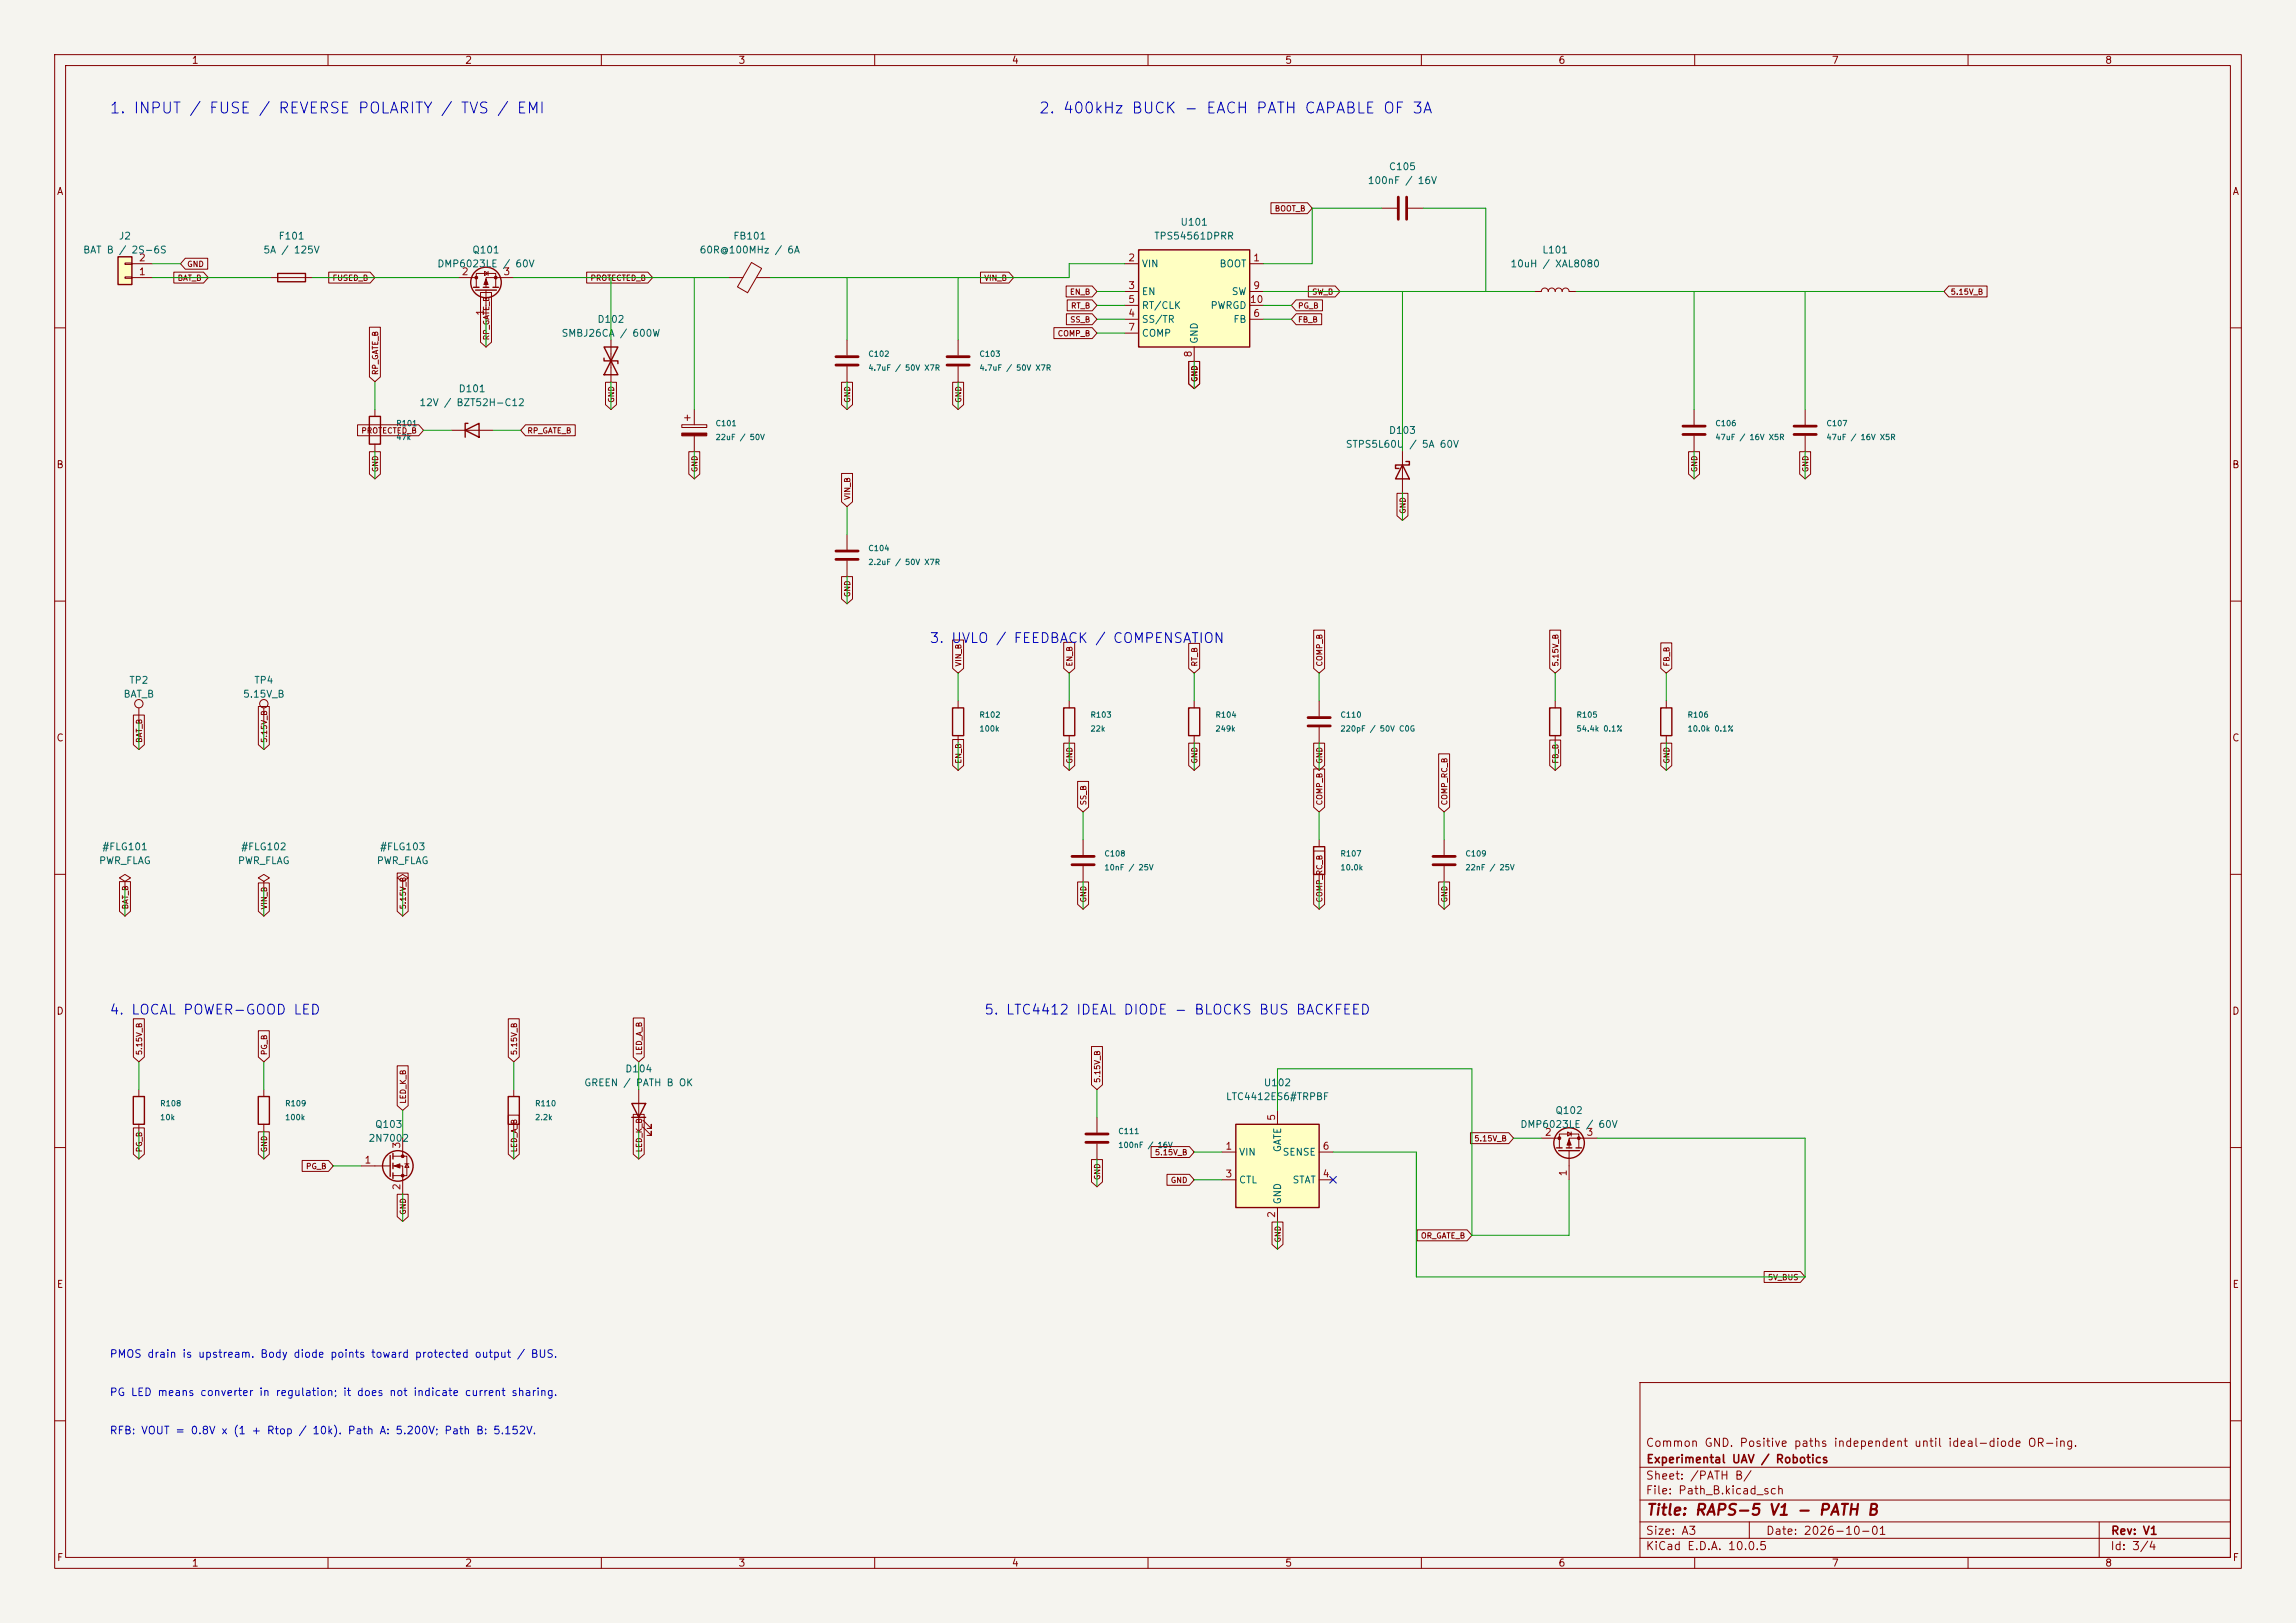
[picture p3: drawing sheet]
<svg xmlns="http://www.w3.org/2000/svg" width="420mm" height="297mm" viewBox="0 0 420 297" stroke-linecap="round" stroke-linejoin="round" font-family="sans-serif">
<defs><g id="words">
<g font-size="2" fill="#0000c2">
<text x="19.9" y="21.3">1. INPUT / FUSE / REVERSE POLARITY / TVS / EMI</text>
<text x="189.9" y="21.3">2. 400kHz BUCK - EACH PATH CAPABLE OF 3A</text>
</g>
<text font-size="2" fill="#840000" x="301" y="277.8">Title: RAPS-5 V1 - PATH B</text>
<g font-size="1.8" fill="#0000c2">
<text x="169.9" y="118.1">3. UVLO / FEEDBACK / COMPENSATION</text>
<text x="19.9" y="186.1">4. LOCAL POWER-GOOD LED</text>
<text x="179.9" y="186.1">5. LTC4412 IDEAL DIODE - BLOCKS BUS BACKFEED</text>
</g>
<g font-size="1.5" fill="#840000">
<text x="300.9" y="265.1">Common GND. Positive paths independent until ideal-diode OR-ing.</text>
<text x="301" y="268.1">Experimental UAV / Robotics</text>
<text x="300.9" y="273.8">File: Path_B.kicad_sch</text>
<text x="300.9" y="271.1">Sheet: /PATH B/</text>
<text x="300.9" y="281.2">Size: A3</text>
<text x="322.9" y="281.2">Date: 2026-10-01</text>
<text x="386" y="281.2">Rev: V1</text>
<text x="300.9" y="284">KiCad E.D.A. 10.0.5</text>
<text x="385.9" y="284">Id: 3/4</text>
</g>
<g font-size="1.4" fill="#0000c2">
<text x="20" y="248.8">PMOS drain is upstream. Body diode points toward protected output / BUS.</text>
<text x="20" y="255.8">PG LED means converter in regulation; it does not indicate current sharing.</text>
<text x="20" y="262.8">RFB: VOUT = 0.8V x (1 + Rtop / 10k). Path A: 5.200V; Path B: 5.152V.</text>
</g>
<g font-size="1.3" fill="#840000">
<text x="35" y="12">1</text>
<text x="85" y="12">2</text>
<text x="135" y="12">3</text>
<text x="185" y="12">4</text>
<text x="235" y="12">5</text>
<text x="285" y="12">6</text>
<text x="335" y="12">7</text>
<text x="385" y="12">8</text>
<text x="10.3" y="36">A</text>
<text x="408.3" y="36">A</text>
<text x="10.2" y="86">B</text>
<text x="408.2" y="86">B</text>
<text x="10.2" y="136">C</text>
<text x="408.2" y="136">C</text>
<text x="10.2" y="186">D</text>
<text x="408.2" y="186">D</text>
<text x="10.3" y="236">E</text>
<text x="408.3" y="236">E</text>
<text x="10.3" y="286">F</text>
<text x="35" y="287">1</text>
<text x="85" y="287">2</text>
<text x="135" y="287">3</text>
<text x="185" y="287">4</text>
<text x="235" y="287">5</text>
<text x="285" y="287">6</text>
<text x="335" y="287">7</text>
<text x="385" y="287">8</text>
<text x="408.3" y="286">F</text>
</g>
<g font-size="1.3" fill="#006464">
<text x="250.1" y="34">100nF / 16V</text>
<text x="254" y="31.4">C105</text>
<text x="215.8" y="41.6">U101</text>
<text x="15.1" y="46.7">BAT B / 2S-6S</text>
<text x="21.6" y="44.1">J2</text>
<text x="48.1" y="46.7">5A / 125V</text>
<text x="50.9" y="44.1">F101</text>
<text x="86.3" y="46.7">Q101</text>
<text x="127.9" y="46.7">60R@100MHz / 6A</text>
<text x="134" y="44.1">FB101</text>
<text x="211" y="44.1">TPS54561DPRR</text>
<text x="282" y="46.7">L101</text>
<text x="79.9" y="49.2">DMP6023LE / 60V</text>
<text x="208.8" y="49.2">VIN</text>
<text x="223" y="49.2">BOOT</text>
<text x="276.2" y="49.2">10uH / XAL8080</text>
<text x="109.2" y="59.4">D102</text>
<text x="208.8" y="59.4">SS/TR</text>
<text x="208.8" y="54.3">EN</text>
<text x="208.8" y="56.8">RT/CLK</text>
<text x="221.3" y="56.8">PWRGD</text>
<text x="225.2" y="54.3">SW</text>
<text x="225.5" y="59.4">FB</text>
<text x="102.6" y="61.9">SMBJ26CA / 600W</text>
<text x="208.8" y="61.9">COMP</text>
<text x="219.4" y="63" transform="rotate(-90 219.4 63)">GND</text>
<text x="76.6" y="74.6">12V / BZT52H-C12</text>
<text x="83.8" y="72.1">D101</text>
<text x="246.1" y="82.2">STPS5L60U</text>
<text x="254" y="79.7">D103</text>
<text x="257.7" y="82.2">/ 5A 60V</text>
<text x="23.5" y="125.4">TP2</text>
<text x="46.4" y="125.4">TP4</text>
<text x="22.5" y="128">BAT_B</text>
<text x="44.4" y="128">5.15V_B</text>
<text x="18.6" y="155.9">#FLG101</text>
<text x="44" y="155.9">#FLG102</text>
<text x="69.4" y="155.9">#FLG103</text>
<text x="18" y="158.4">PWR_FLAG</text>
<text x="43.4" y="158.4">PWR_FLAG</text>
<text x="68.8" y="158.4">PWR_FLAG</text>
<text x="114.3" y="196.5">D104</text>
<text x="106.8" y="199.1">GREEN / PATH B OK</text>
<text x="224.1" y="201.6">LTC4412ES6#TRPBF</text>
<text x="231.1" y="199.1">U102</text>
<text x="67.3" y="209.2">2N7002</text>
<text x="68.5" y="206.7">Q103</text>
<text x="278" y="206.7">DMP6023LE / 60V</text>
<text x="284.4" y="204.2">Q102</text>
<text x="226.5" y="211.8">VIN</text>
<text x="234.5" y="211.8">SENSE</text>
<text x="234.6" y="211" transform="rotate(-90 234.6 211)">GATE</text>
<text x="226.5" y="216.9">CTL</text>
<text x="234.6" y="220.5" transform="rotate(-90 234.6 220.5)">GND</text>
<text x="236.3" y="216.9">STAT</text>
</g>
<g font-size="1.3" fill="#a90000">
<text x="25.3" y="50.7">1</text>
<text x="25.3" y="48.1">2</text>
<text x="84.4" y="50.7">2</text>
<text x="92" y="50.7">3</text>
<text x="206.3" y="48.1">2</text>
<text x="206.3" y="53.2">3</text>
<text x="229.1" y="48.1">1</text>
<text x="229.1" y="53.2">9</text>
<text x="88.8" y="57.9" transform="rotate(-90 88.8 57.9)">1</text>
<text x="206.3" y="58.3">4</text>
<text x="206.3" y="55.7">5</text>
<text x="228.5" y="55.7">10</text>
<text x="229.1" y="58.3">6</text>
<text x="206.3" y="60.8">7</text>
<text x="218.3" y="65.5" transform="rotate(-90 218.3 65.5)">8</text>
<text x="233.5" y="205.2" transform="rotate(-90 233.5 205.2)">5</text>
<text x="282.5" y="208.1">2</text>
<text x="290.1" y="208.1">3</text>
<text x="66.6" y="213.2">1</text>
<text x="73.5" y="210.3" transform="rotate(-90 73.5 210.3)">3</text>
<text x="224.1" y="210.7">1</text>
<text x="224.1" y="215.8">3</text>
<text x="241.8" y="215.8">4</text>
<text x="241.8" y="210.7">6</text>
<text x="286.9" y="215.4" transform="rotate(-90 286.9 215.4)">1</text>
<text x="73.5" y="217.9" transform="rotate(-90 73.5 217.9)">2</text>
<text x="233.5" y="223" transform="rotate(-90 233.5 223)">2</text>
</g>
<g font-size="1" fill="#840000">
<text x="233.1" y="38.9">BOOT_B</text>
<text x="32.4" y="51.6">BAT_B</text>
<text x="34.1" y="49.1">GND</text>
<text x="60.7" y="51.6">FUSED_B</text>
<text x="107.9" y="51.6">PROTECTED_B</text>
<text x="180" y="51.6">VIN_B</text>
<text x="195.6" y="54.2">EN_B</text>
<text x="195.7" y="59.2">SS_B</text>
<text x="195.8" y="56.7">RT_B</text>
<text x="237.3" y="59.2">FB_B</text>
<text x="237.3" y="56.7">PG_B</text>
<text x="239.9" y="54.2">SW_B</text>
<text x="356.7" y="54.2">5.15V_B</text>
<text x="89.7" y="62.4" transform="rotate(-90 89.7 62.4)">RP_GATE_B</text>
<text x="193.4" y="61.8">COMP_B</text>
<text x="69.4" y="68.7" transform="rotate(-90 69.4 68.7)">RP_GATE_B</text>
<text x="219.3" y="70" transform="rotate(-90 219.3 70)">GND</text>
<text x="112.6" y="73.8" transform="rotate(-90 112.6 73.8)">GND</text>
<text x="155.8" y="73.8" transform="rotate(-90 155.8 73.8)">GND</text>
<text x="176.1" y="73.8" transform="rotate(-90 176.1 73.8)">GND</text>
<text x="66" y="79.6">PROTECTED_B</text>
<text x="96.4" y="79.6">RP_GATE_B</text>
<text x="69.4" y="86.5" transform="rotate(-90 69.4 86.5)">GND</text>
<text x="127.8" y="86.5" transform="rotate(-90 127.8 86.5)">GND</text>
<text x="310.7" y="86.5" transform="rotate(-90 310.7 86.5)">GND</text>
<text x="331" y="86.5" transform="rotate(-90 331 86.5)">GND</text>
<text x="155.8" y="91.6" transform="rotate(-90 155.8 91.6)">VIN_B</text>
<text x="257.4" y="94.1" transform="rotate(-90 257.4 94.1)">GND</text>
<text x="155.8" y="109.4" transform="rotate(-90 155.8 109.4)">GND</text>
<text x="176.1" y="122.1" transform="rotate(-90 176.1 122.1)">VIN_B</text>
<text x="196.4" y="122.1" transform="rotate(-90 196.4 122.1)">EN_B</text>
<text x="219.3" y="122.1" transform="rotate(-90 219.3 122.1)">RT_B</text>
<text x="242.1" y="122.1" transform="rotate(-90 242.1 122.1)">COMP_B</text>
<text x="285.3" y="122.1" transform="rotate(-90 285.3 122.1)">5.15V_B</text>
<text x="305.6" y="122.1" transform="rotate(-90 305.6 122.1)">FB_B</text>
<text x="26.2" y="136" transform="rotate(-90 26.2 136)">BAT_B</text>
<text x="49.1" y="136" transform="rotate(-90 49.1 136)">5.15V_B</text>
<text x="176.1" y="139.8" transform="rotate(-90 176.1 139.8)">EN_B</text>
<text x="196.4" y="139.8" transform="rotate(-90 196.4 139.8)">GND</text>
<text x="219.3" y="139.8" transform="rotate(-90 219.3 139.8)">GND</text>
<text x="242.1" y="139.8" transform="rotate(-90 242.1 139.8)">GND</text>
<text x="285.3" y="139.8" transform="rotate(-90 285.3 139.8)">FB_B</text>
<text x="305.6" y="139.8" transform="rotate(-90 305.6 139.8)">GND</text>
<text x="198.9" y="147.5" transform="rotate(-90 198.9 147.5)">SS_B</text>
<text x="242.1" y="147.5" transform="rotate(-90 242.1 147.5)">COMP_B</text>
<text x="265" y="147.5" transform="rotate(-90 265 147.5)">COMP_RC_B</text>
<text x="23.7" y="166.5" transform="rotate(-90 23.7 166.5)">BAT_B</text>
<text x="49.1" y="166.5" transform="rotate(-90 49.1 166.5)">VIN_B</text>
<text x="74.5" y="166.5" transform="rotate(-90 74.5 166.5)">5.15V_B</text>
<text x="198.9" y="165.2" transform="rotate(-90 198.9 165.2)">GND</text>
<text x="242.1" y="165.2" transform="rotate(-90 242.1 165.2)">COMP_RC_B</text>
<text x="265" y="165.2" transform="rotate(-90 265 165.2)">GND</text>
<text x="26.2" y="193.2" transform="rotate(-90 26.2 193.2)">5.15V_B</text>
<text x="49.1" y="193.2" transform="rotate(-90 49.1 193.2)">PG_B</text>
<text x="94.8" y="193.2" transform="rotate(-90 94.8 193.2)">5.15V_B</text>
<text x="117.7" y="193.2" transform="rotate(-90 117.7 193.2)">LED_A_B</text>
<text x="74.5" y="202.1" transform="rotate(-90 74.5 202.1)">LED_K_B</text>
<text x="201.5" y="198.3" transform="rotate(-90 201.5 198.3)">5.15V_B</text>
<text x="269.6" y="209.1">5.15V_B</text>
<text x="26.2" y="211" transform="rotate(-90 26.2 211)">PG_B</text>
<text x="49.1" y="211" transform="rotate(-90 49.1 211)">GND</text>
<text x="55.9" y="214.2">PG_B</text>
<text x="94.8" y="211" transform="rotate(-90 94.8 211)">LED_A_B</text>
<text x="117.7" y="211" transform="rotate(-90 117.7 211)">LED_K_B</text>
<text x="211.2" y="211.6">5.15V_B</text>
<text x="201.5" y="216" transform="rotate(-90 201.5 216)">GND</text>
<text x="214.1" y="216.7">GND</text>
<text x="74.5" y="222.4" transform="rotate(-90 74.5 222.4)">GND</text>
<text x="234.5" y="227.5" transform="rotate(-90 234.5 227.5)">GND</text>
<text x="259.8" y="226.9">OR_GATE_B</text>
<text x="323.3" y="234.5">5V_BUS</text>
</g>
<g font-size="1" fill="#006464">
<text x="158.7" y="65.5">C102</text>
<text x="179.1" y="65.5">C103</text>
<text x="158.7" y="68.1">4.7uF / 50V X7R</text>
<text x="179.1" y="68.1">4.7uF / 50V X7R</text>
<text x="72.4" y="78.2">R101</text>
<text x="72.4" y="80.8">47k</text>
<text x="130.8" y="78.2">C101</text>
<text x="130.8" y="80.8">22uF / 50V</text>
<text x="313.7" y="78.2">C106</text>
<text x="313.7" y="80.8">47uF / 16V X5R</text>
<text x="334" y="78.2">C107</text>
<text x="334" y="80.8">47uF / 16V X5R</text>
<text x="158.7" y="101.1">C104</text>
<text x="158.7" y="103.6">2.2uF / 50V X7R</text>
<text x="179.1" y="131.6">R102</text>
<text x="199.4" y="131.6">R103</text>
<text x="222.2" y="131.6">R104</text>
<text x="245.1" y="131.6">C110</text>
<text x="288.3" y="131.6">R105</text>
<text x="308.6" y="131.6">R106</text>
<text x="179.1" y="134.1">100k</text>
<text x="199.4" y="134.1">22k</text>
<text x="222.2" y="134.1">249k</text>
<text x="245.1" y="134.1">220pF / 50V C0G</text>
<text x="288.3" y="134.1">54.4k 0.1%</text>
<text x="308.6" y="134.1">10.0k 0.1%</text>
<text x="201.9" y="157">C108</text>
<text x="201.9" y="159.5">10nF / 25V</text>
<text x="245.1" y="157">R107</text>
<text x="245.1" y="159.5">10.0k</text>
<text x="268" y="157">C109</text>
<text x="268" y="159.5">22nF / 25V</text>
<text x="29.2" y="202.7">R108</text>
<text x="52.1" y="202.7">R109</text>
<text x="97.8" y="202.7">R110</text>
<text x="29.2" y="205.2">10k</text>
<text x="52.1" y="205.2">100k</text>
<text x="97.8" y="205.2">2.2k</text>
<text x="204.5" y="207.8">C111</text>
<text x="204.5" y="210.3">100nF / 16V</text>
</g>
</g></defs>
<path d="M0 0h420v297h-420z" fill="#f5f4ef" stroke="#f5f4ef" stroke-width=".18"/>
<g fill="none" stroke="#840000" stroke-width=".18">
<path d="M10 10h400v277h-400zM12 12h396v273h-396zM60 10v2M110 10v2M160 10v2M210 10v2M260 10v2M310 10v2M360 10v2M49.5 50.8h7.6M83.8 50.8h3.3M87.1 52.6v-2.6h3.6v2.6"/>
<path d="M88.6 49.7l.7 .3-.7 .4zM88.9 53.1v5.3M89.3 49.7v.7M94 50.8h-5.1v1.8M133.3 50.8h2.6M137.5 48l1.8 1.1-2.5 4.5-1.9-1.1zM138.4 50.8h2.6M280.7 53.3h1.2a.64 .64 0 0 1 .7-.6 .64 .64 0 0 1 .6 .6 .64 .64 0 0 1 .6-.6 .64 .64 0 0 1 .7 .6 .64 .64 0 0 1 .6-.6 .64 .64 0 0 1 .6 .6 .64 .64 0 0 1 .7-.6 .64 .64 0 0 1 .6 .6h1.3M10 60h2M68.6 74.9v1.3M82.5 78.7h7.7M111.8 62.2v7.7"/>
<path d="M124.7 77.7h4.6v.5h-4.6zM125.2 76.5h1M125.7 75.9v1.1M127 74.9v2.8M127 79.8v2.8M309.9 74.9v2.8M309.9 79.8v2.8M330.2 74.9v2.8M330.2 79.8v2.8M408 60h2M68.6 81.3v1.3M154.9 97.8v2.8"/>
<path d="M256.5 82.6v7.6M10 110h2M154.9 102.6v2.8M408 110h2M175.3 128.3v1.2M175.3 134.6v1.3M195.6 128.3v1.2M195.6 134.6v1.3M218.4 128.3v1.2M218.4 134.6v1.3M241.3 128.3v2.8M241.3 133.1v2.8"/>
<path d="M284.5 128.3v1.2M284.5 134.6v1.3M304.8 128.3v1.2M304.8 134.6v1.3M10 160h2M408 160h2M48.3 161.3l1-.6-1-.7-1.1 .7 1.1 .6v1.3M48.3 162.6h.1M73.7 161.3l1-.6-1-.7-1.1 .7 1.1 .6v1.3M73.7 162.6h.1M25.4 199.4v1.3M48.3 199.4v1.3"/>
<path d="M94 199.4v1.3M116.8 199.4v7.6M10 210h2M25.4 205.7v1.3M48.3 205.7v1.3M66 213.4h5.4M71.9 211.6h2.5v3.5h-2.5M71.9 213.4h1.8v5M73.7 208.3v3.3M74 213h.8M74.4 213l.4 .6h-.8zM94 205.7v1.3"/>
<path d="M117.6 206.2l1.5 1.6v-.8v.8h-.7M117.6 205l1.5 1.5v-.8v.8h-.7M408 210h2M300 253h108v32h-108zM10 260h2M300 278.5h108M300 274.5h108M300 268.5h108M320 278.5v3M384 278.5v6.5M408 260h2M60 285v2"/>
<path d="M110 285v2M160 285v2M210 285v2M260 285v2M300 281.5h108M310 285v2M360 285v2"/>
</g>
<g fill="none" stroke="#840000" stroke-width=".25">
<path d="M50.8 50h5.1v1.6h-5.1zM86.6 52.6h1M87 53.1h3.8M88.4 52.6h1M90.2 52.6h1M67.6 76.2h2v5.1h-2zM85.1 78.7l2.5-1.2v2.5zM85.6 77.5h-.5v2.5M110.5 63.5h2.5l-2.5 5.1h2.5zM110.5 65.5v.5h2.5v.5M256.5 85.1l1.3 2.5h-2.5zM257.2 84.5h.6v.6h-2.5v.6h.6"/>
<path d="M174.2 129.5h2.1v5.1h-2.1zM194.6 129.5h2v5.1h-2zM217.4 129.5h2.1v5.1h-2.1zM283.5 129.5h2v5.1h-2zM303.8 129.5h2v5.1h-2zM24.4 200.7h2v5h-2zM47.2 200.7h2.1v5h-2.1zM71.4 211.5v3.8M71.9 211.1v1M71.9 212.9v1M71.9 214.6v1M93 200.7h2v5h-2z"/>
<path d="M115.6 201.9h2.5l-1.3 2.6zM115.6 204.5h2.5"/>
<circle cx="88.9" cy="51.7" r="2.79"/>
<circle cx="72.8" cy="213.4" r="2.79"/>
</g>
<g fill="#840000" stroke="#840000" stroke-width=".18">
<path d="M72.1 213.4l1.1-.4v.7z"/>
<path d="M88.9 51.1l.4 1h-.8z"/>
<path d="M124.7 79.2h4.6v.6h-4.6z"/>
<circle cx="73.7" cy="211.6" r=".25"/>
<circle cx="73.7" cy="215.1" r=".25"/>
<circle cx="87.1" cy="50.8" r=".25"/>
<circle cx="90.7" cy="50.8" r=".25"/>
</g>
<path d="M307.8 78h4.1M307.8 79.5h4.1M328.2 78h4M328.2 79.5h4M152.9 100.8h4.1M152.9 102.4h4.1M239.3 131.3h4M239.3 132.8h4" fill="none" stroke="#840000" stroke-width=".51"/>
<path d="M21.6 47h2.5v5.1h-2.5z" fill="#ffffc2"/>
<path d="M21.6 47h2.5v5.1h-2.5z" fill="none" stroke="#840000" stroke-width=".25"/>
<g fill="none" stroke="#840000" stroke-width=".18">
<path d="M252.7 38.1h2.8M257.6 38.1h2.7M22.9 50.7h1.2v.2h-1.2zM22.9 48.1h1.2v.3h-1.2zM24.1 50.8h3.8M24.1 48.3h3.8M25.4 129.5v2.6M48.3 129.5v2.6M198.1 153.7v2.8M198.1 158.5v2.8M22.9 161.3l1-.6-1-.7-1.1 .7 1.1 .6v1.3M22.9 162.6h.1"/>
<circle cx="25.4" cy="128.8" r=".76"/>
<circle cx="48.3" cy="128.8" r=".76"/>
</g>
<path d="M255.8 36.1v4M257.3 36.1v4M196.1 156.7h4.1M196.1 158.2h4.1" fill="none" stroke="#840000" stroke-width=".51"/>
<path d="M226.1 205.7h15.2v15.3h-15.2z" fill="#ffffc2"/>
<g fill="none" stroke="#840000" stroke-width=".25">
<path d="M240.3 154.9h2v5.1h-2zM226.1 205.7h15.2v15.3h-15.2zM284.7 210.1h1M285.1 210.6h3.8M286.5 210.1h1M288.3 210.1h1"/>
<circle cx="287" cy="209.2" r="2.79"/>
</g>
<g fill="none" stroke="#840000" stroke-width=".18">
<path d="M154.9 62.2v2.8M154.9 67.1v2.8M175.3 62.2v2.8M175.3 67.1v2.8M241.3 153.7v1.2M264.2 153.7v2.8M264.2 158.5v2.8M241.3 160v1.3M200.7 204.5v2.8M200.7 209.3v2.8M223.5 210.8h2.6M223.5 215.9h2.6"/>
<path d="M233.7 203.2v2.5M241.3 210.8h2.5M241.3 215.9h2.5M281.9 208.3h3.3M285.2 210.1v-2.6h3.6v2.6M286.8 207.1l.6 .4-.6 .4zM287 210.6v5.3M287.4 207.1v.8M292.1 208.3h-5.1v1.8M233.7 221v2.5"/>
</g>
<path d="M152.9 65.3h4.1M152.9 66.8h4.1M173.2 65.3h4.1M173.2 66.8h4.1M262.1 156.7h4.1M262.1 158.2h4.1M198.6 207.5h4.1M198.6 209h4.1" fill="none" stroke="#840000" stroke-width=".51"/>
<g fill="#840000" stroke="#840000" stroke-width=".18">
<path d="M287 208.5l.4 1.1h-.8z"/>
<circle cx="285.2" cy="208.3" r=".25"/>
<circle cx="288.8" cy="208.3" r=".25"/>
</g>
<path d="M208.3 45.7h20.3v17.8h-20.3z" fill="#ffffc2"/>
<path d="M208.3 45.7h20.3v17.8h-20.3z" fill="none" stroke="#840000" stroke-width=".25"/>
<g fill="none" stroke="#840000" stroke-width=".18">
<path d="M232.5 37.1h6.7l.8 1-.8 1h-6.7zM31.8 49.8h5.4l.9 1-.9 1h-5.4zM33.9 47.3h4.1v2h-4.1l-.9-1zM60.1 49.8h7.6l.9 1-.9 1h-7.6zM67.6 59.9h2v9.1l-1 .9-1-.9zM87.9 53.5h2v9.1l-1 .9-1-.9zM107.3 49.8h11.2l.9 1-.9 1h-11.2zM179.4 49.8h5.1l.9 1-.9 1h-5.1zM192.8 60h7l.9 1-.9 1h-7zM195 52.3h4.8l.9 1-.9 1h-4.8zM195.1 57.4h4.7l.9 1-.9 1h-4.7zM195.2 54.9h4.6l.9 1-.9 1h-4.6z"/>
<path d="M205.7 58.4h2.6M205.7 55.9h2.6M205.7 48.3h2.6M205.7 53.3h2.6M228.6 58.4h2.5M228.6 55.9h2.5M228.6 48.3h2.5M228.6 53.3h2.5M237.1 57.4h4.7v2h-4.7l-.9-1zM237.1 54.9h4.8v2h-4.8l-.9-1zM239.3 52.3h4.9l.9 1-.9 1h-4.9zM356.5 52.3h7v2h-7l-.9-1z"/>
<path d="M65.4 77.7h11.2l.9 1-.9 1h-11.2zM96.1 77.7h9.1v2h-9.1l-.9-1zM110.8 70h2v4.1l-1 .8-1-.8zM153.9 70h2v4.1l-1 .8-1-.8zM174.3 70h2v4.1l-1 .8-1-.8zM205.7 61h2.6M217.4 66.1h2v4.1l-1 .9-1-.9zM218.4 63.5v2.5M67.6 82.7h2v4.1l-1 .8-1-.8zM126 82.7h2v4.1l-1 .8-1-.8zM153.9 86.6h2v5.2l-1 .9-1-.9zM255.5 90.3h2v4.1l-1 .9-1-.9z"/>
<path d="M308.9 82.7h2v4.1l-1 .8-1-.8zM329.2 82.7h2v4.1l-1 .8-1-.8zM153.9 105.5h2v4.1l-1 .9-1-.9zM174.3 117.1h2v5.2l-1 .9-1-.9zM194.6 117.6h2v4.7l-1 .9-1-.9zM217.4 117.7h2v4.6l-1 .9-1-.9zM240.3 115.3h2v7l-1 .9-1-.9zM283.5 115.3h2v7l-1 .9-1-.9zM303.8 117.6h2v4.7l-1 .9-1-.9zM24.4 130.9h2v5.4l-1 .9-1-.9zM47.3 129.3h2v7l-1 .9-1-.9zM174.3 135.3h2v4.8l-1 .9-1-.9z"/>
<path d="M194.6 136h2v4.1l-1 .9-1-.9zM217.4 136h2v4.1l-1 .9-1-.9zM240.3 136h2v4.1l-1 .9-1-.9zM263.2 138h2v9.7l-1 .9-1-.9zM283.5 135.4h2v4.7l-1 .9-1-.9zM303.8 136h2v4.1l-1 .9-1-.9zM72.7 159.8h2v7l-1 .8-1-.8zM197.1 143h2v4.7l-1 .9-1-.9zM240.3 140.7h2v7l-1 .9-1-.9zM240.3 155.7h2v9.8l-1 .9-1-.9zM21.9 161.3h2v5.5l-1 .8-1-.8zM47.3 161.6h2v5.2l-1 .8-1-.8z"/>
<path d="M197.1 161.4h2v4.1l-1 .9-1-.9zM263.2 161.4h2v4.1l-1 .9-1-.9zM24.4 186.4h2v7l-1 .9-1-.9zM47.3 188.6h2v4.8l-1 .9-1-.9zM72.7 195h2v7.3l-1 .9-1-.9zM93 186.4h2v7l-1 .9-1-.9zM115.8 186.3h2v7.1l-1 .9-1-.9zM199.7 191.5h2v7l-1 .9-1-.9zM24.4 206.4h2v4.8l-1 .9-1-.9zM47.3 207.1h2v4.1l-1 .9-1-.9zM55.3 212.4h4.8l.9 1-.9 1h-4.8zM72.7 218.5h2v4.1l-1 .9-1-.9z"/>
<path d="M93 204.1h2v7.1l-1 .9-1-.9zM115.8 203.9h2v7.3l-1 .9-1-.9zM199.7 212.2h2v4.1l-1 .9-1-.9zM210.6 209.8h7l.8 1-.8 1h-7zM213.5 214.9h4.1l.8 1-.8 1h-4.1zM269 207.3h7l.9 1-.9 1h-7zM232.7 223.6h2v4.1l-1 .9-1-.9zM259.2 225.1h9.2l.8 1-.8 1h-9.2zM322.7 232.7h6.6l.9 1-.9 1h-6.6z"/>
</g>
<g fill="none" stroke="#009600" stroke-width=".18">
<path d="M252.7 38.1h-12.7v10.2h-8.9M260.3 38.1h11.5v15.2M27.9 50.8h21.6M27.9 48.3h5.1M57.1 50.8h26.7M88.9 58.4v5.1M94 50.8h39.3M111.8 50.8v11.4M127 50.8v24.1M154.9 50.8v11.4M175.3 50.8v11.4M200.7 53.3h5"/>
<path d="M200.7 58.4h5M200.7 55.9h5M205.7 48.3h-10.1v2.5h-54.6M231.1 53.3h49.6M231.1 58.4h5.1M231.1 55.9h5.1M256.5 53.3v29.3M288.3 53.3h67.3M309.9 53.3v21.6M330.2 53.3v21.6M68.6 69.9v5M77.5 78.7h5"/>
<path d="M90.2 78.7h5M111.8 69.9v5M154.9 69.9v5M175.3 69.9v5M200.7 61h5M218.4 66v5.1M68.6 82.6v5M127 82.6v5M154.9 92.7v5.1M256.5 90.2v5.1M309.9 82.6v5M330.2 82.6v5"/>
<path d="M154.9 105.4v5.1M25.4 132.1v5.1M48.3 132.1v5.1M175.3 123.2v5.1M175.3 135.9v5.1M195.6 123.2v5.1M195.6 135.9v5.1M218.4 123.2v5.1M218.4 135.9v5.1M241.3 123.2v5.1M241.3 135.9v5.1M284.5 123.2v5.1"/>
<path d="M284.5 135.9v5.1M304.8 123.2v5.1M304.8 135.9v5.1M198.1 148.6v5.1M241.3 148.6v5.1M264.2 148.6v5.1M22.9 162.6v5M48.3 162.6v5M73.7 162.6v5M198.1 161.3v5.1M241.3 161.3v5.1M264.2 161.3v5.1"/>
<path d="M25.4 194.3v5.1M48.3 194.3v5.1M94 194.3v5.1M116.8 194.3v5.1M200.7 199.4v5.1M25.4 207v5.1M48.3 207v5.1M61 213.4h5M73.7 203.2v5.1M73.7 218.4v5.1M94 207v5.1M116.8 207v5.1"/>
<path d="M200.7 212.1v5.1M218.4 210.8h5.1M218.4 215.9h5.1M233.7 203.2v-7.6h35.5v30.5h17.8v-10.2M276.9 208.3h5M292.1 208.3h38.1v25.4h-71.1v-22.9h-15.3M233.7 223.5v5.1"/>
</g>
<path d="M243.2 215.3l1.2 1.2M244.4 215.3l-1.2 1.2" fill="none" stroke="#000084" stroke-width=".18"/>
<use href="#words"/>
</svg>
